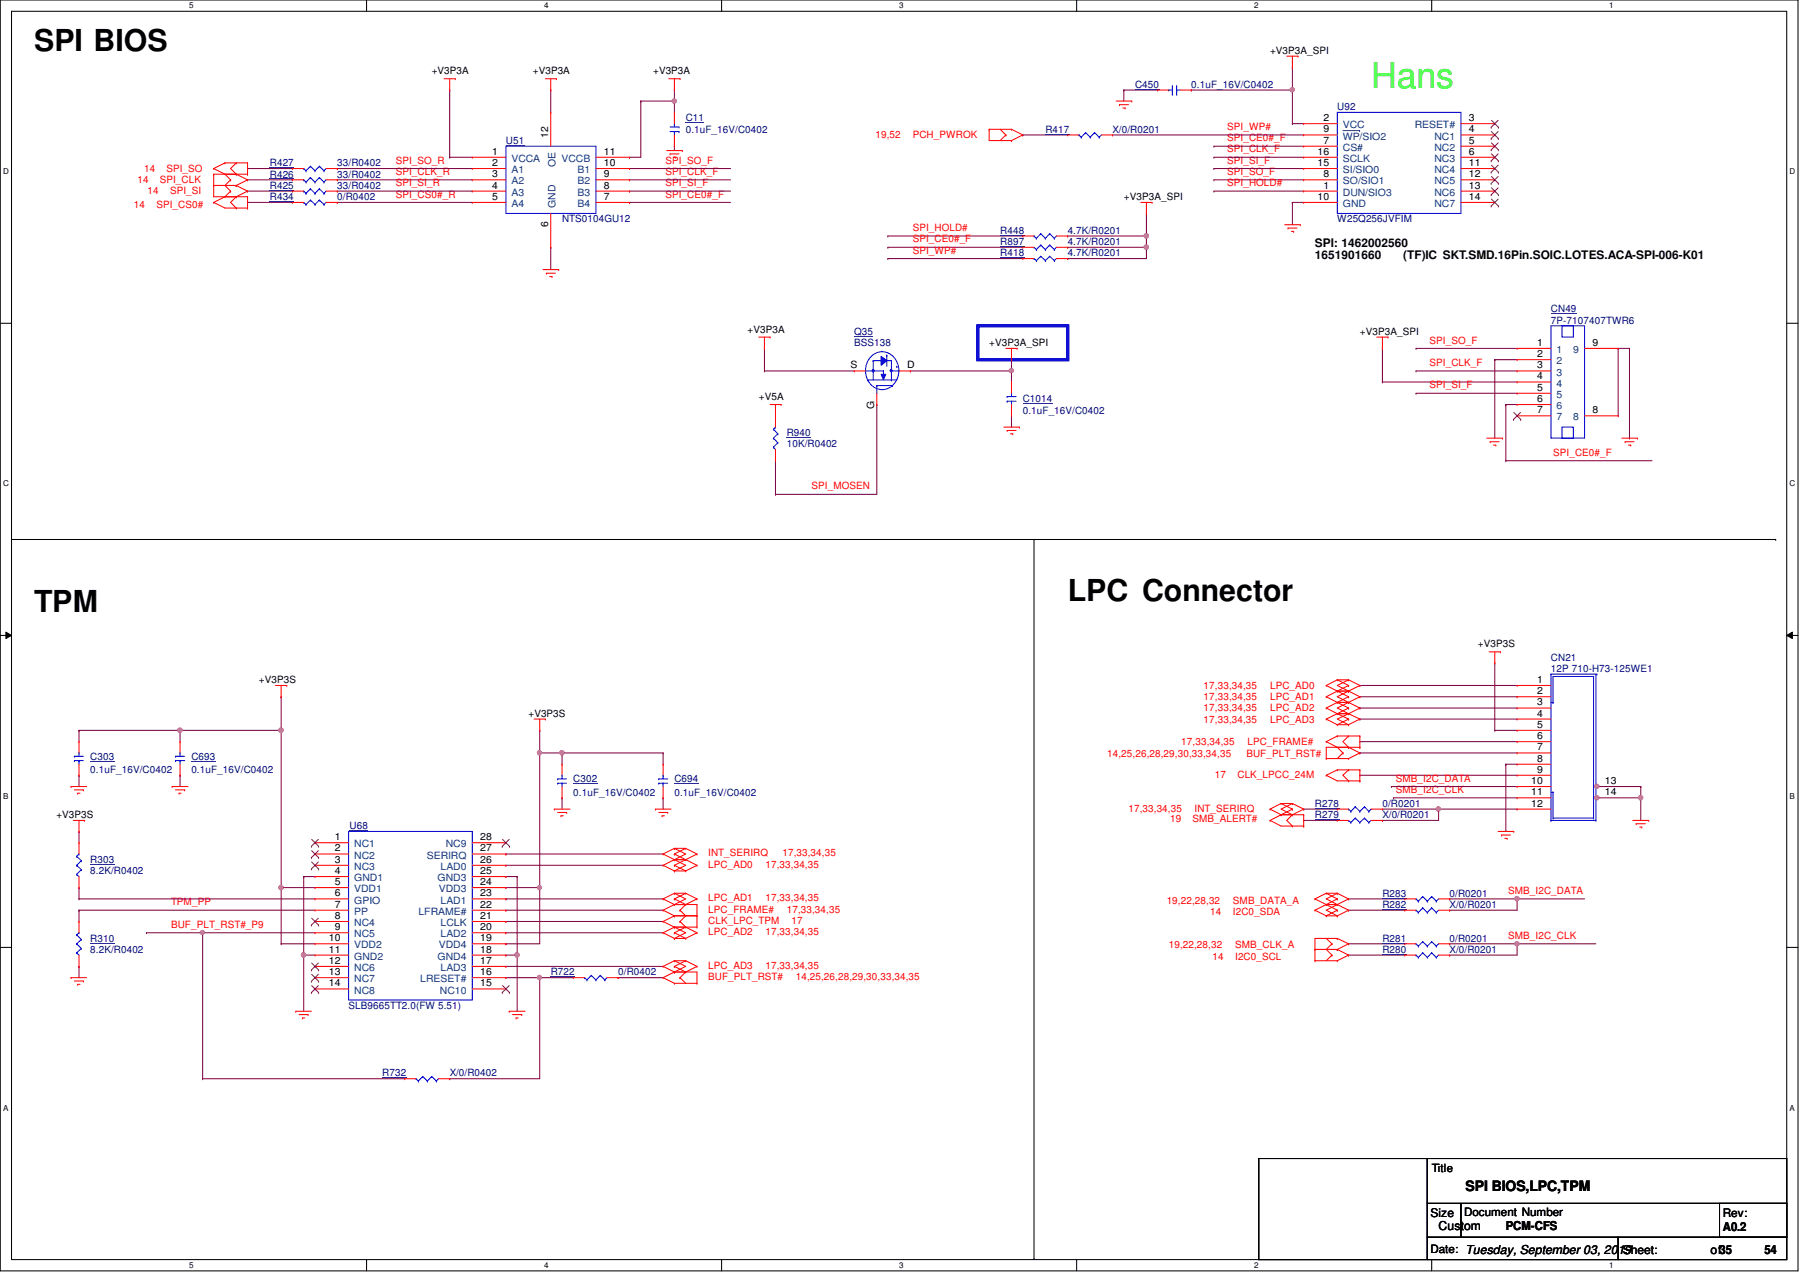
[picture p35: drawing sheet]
<svg xmlns="http://www.w3.org/2000/svg" width="297mm" height="210mm" viewBox="0 0 297 210" stroke-linecap="round" stroke-linejoin="round" font-family="sans-serif">
<defs><g id="words">
<text font-size="5.9" fill="#0f0" x="226.3" y="14.6">Hans</text>
<g font-size="5">
<text x="5.6" y="8.3">SPI BIOS</text>
<text x="5.6" y="101">TPM</text>
<text x="176.2" y="99.2">LPC Connector</text>
</g>
<text font-size="2.4" x="241.8" y="196.5">SPI BIOS,LPC,TPM</text>
<g font-size="2">
<text x="236.1" y="200.8">Size</text>
<text x="237.4" y="202.9">Custom</text>
<text x="248.5" y="202.9">PCM-CFS</text>
<text x="284.3" y="203.1">A0.2</text>
<text x="267.8" y="206.9">Sheet:</text>
<text x="282.3" y="207">of35</text>
<text x="291.2" y="207">54</text>
</g>
<g font-size="1.9">
<text x="217" y="40.8">SPI: 1462002560</text>
<text x="217" y="42.8">1651901660</text>
<text x="231.6" y="42.8">(TF)IC SKT.SMD.16Pin.SOIC.LOTES.ACA-SPI-006-K01</text>
<text x="236.3" y="193.4">Title</text>
<text x="241.6" y="200.7">Document Number</text>
<text x="284.3" y="200.7">Rev:</text>
<text x="236.1" y="206.8">Date: Tuesday, September 03, 2019</text>
</g>
<g font-size="1.7">
<text x="209.6" y="8.9">+V3P3A_SPI</text>
<text x="71.2" y="12.2">+V3P3A</text>
<text x="87.9" y="12.2">+V3P3A</text>
<text x="107.8" y="12.2">+V3P3A</text>
<text x="90.5" y="22.8" transform="rotate(-90 90.5 22.8)">12</text>
<text x="218.4" y="20">2</text>
<text x="218.4" y="21.8">9</text>
<text x="218.4" y="23.7">7</text>
<text x="242.4" y="20">3</text>
<text x="242.4" y="21.8">4</text>
<text x="242.4" y="23.7">5</text>
<text x="81.2" y="27.4">2</text>
<text x="81.2" y="25.5">1</text>
<text x="81.2" y="29.3">3</text>
<text x="99.6" y="29.3">9</text>
<text x="99.6" y="25.5">11</text>
<text x="99.6" y="27.4">10</text>
<text x="217.4" y="27.4">15</text>
<text x="217.4" y="25.5">16</text>
<text x="218.4" y="29.3">8</text>
<text x="242.4" y="25.5">6</text>
<text x="242.4" y="27.4">11</text>
<text x="242.4" y="29.3">12</text>
<text x="81.2" y="31.1">4</text>
<text x="81.2" y="33">5</text>
<text x="99.6" y="33">7</text>
<text x="99.6" y="31.1">8</text>
<text x="185.5" y="33">+V3P3A_SPI</text>
<text x="217.4" y="33">10</text>
<text x="218.4" y="31.1">1</text>
<text x="242.4" y="31.1">13</text>
<text x="242.4" y="33">14</text>
<text x="90.5" y="37.5" transform="rotate(-90 90.5 37.5)">6</text>
<text x="123.4" y="54.9">+V3P3A</text>
<text x="163.2" y="57.1">+V3P3A_SPI</text>
<text x="224.4" y="55.2">+V3P3A_SPI</text>
<text x="253.7" y="57.1">1</text>
<text x="253.7" y="58.9">2</text>
<text x="262.8" y="57.1">9</text>
<text x="125.2" y="66">+V5A</text>
<text x="140.4" y="60.8">S</text>
<text x="149.7" y="60.8">D</text>
<text x="253.7" y="60.8">3</text>
<text x="253.7" y="62.6">4</text>
<text x="253.7" y="64.5">5</text>
<text x="144.3" y="67.6" transform="rotate(-90 144.3 67.6)">G</text>
<text x="253.7" y="66.3">6</text>
<text x="253.7" y="68.2">7</text>
<text x="262.8" y="68.2">8</text>
<text x="243.9" y="106.8">+V3P3S</text>
<text x="42.7" y="112.7">+V3P3S</text>
<text x="253.7" y="112.7">1</text>
<text x="87.2" y="118.3">+V3P3S</text>
<text x="253.7" y="116.4">3</text>
<text x="253.7" y="118.2">4</text>
<text x="253.7" y="114.6">2</text>
<text x="253.7" y="120.1">5</text>
<text x="253.7" y="123.8">7</text>
<text x="253.7" y="125.7">8</text>
<text x="253.7" y="122">6</text>
<text x="252.7" y="129.4">10</text>
<text x="252.7" y="131.2">11</text>
<text x="253.7" y="127.5">9</text>
<text x="264.8" y="129.4">13</text>
<text x="264.8" y="131.2">14</text>
<text x="9.3" y="135">+V3P3S</text>
<text x="252.7" y="133.1">12</text>
<text x="55.2" y="142.4">3</text>
<text x="55.2" y="140.5">2</text>
<text x="55.2" y="138.6">1</text>
<text x="79.2" y="142.4">26</text>
<text x="79.2" y="140.5">27</text>
<text x="79.2" y="138.6">28</text>
<text x="55.2" y="149.8">7</text>
<text x="55.2" y="147.9">6</text>
<text x="55.2" y="146">5</text>
<text x="55.2" y="144.2">4</text>
<text x="79.2" y="149.8">22</text>
<text x="79.2" y="147.9">23</text>
<text x="79.2" y="146">24</text>
<text x="79.2" y="144.2">25</text>
<text x="54.3" y="155.3">10</text>
<text x="55.2" y="153.5">9</text>
<text x="55.2" y="151.6">8</text>
<text x="79.2" y="155.3">19</text>
<text x="79.2" y="153.5">20</text>
<text x="79.2" y="151.6">21</text>
<text x="54.3" y="160.9">13</text>
<text x="54.3" y="159">12</text>
<text x="54.3" y="157.2">11</text>
<text x="79.2" y="160.9">16</text>
<text x="79.2" y="159">17</text>
<text x="79.2" y="157.2">18</text>
<text x="54.3" y="162.8">14</text>
<text x="79.2" y="162.8">15</text>
</g>
<g font-size="1.7" fill="#000080">
<text x="187.3" y="14.5">C450</text>
<text x="196.6" y="14.5">0.1uF_16V/C0402</text>
<text x="83.5" y="23.7">U51</text>
<text x="113.2" y="20">C11</text>
<text x="113.2" y="21.9">0.1uF_16V/C0402</text>
<text x="172.5" y="21.9">R417</text>
<text x="183.6" y="21.9">X/0/R0201</text>
<text x="220.7" y="18.2">U92</text>
<text x="44.5" y="29.3">R426</text>
<text x="44.5" y="27.4">R427</text>
<text x="55.7" y="29.3">33/R0402</text>
<text x="55.7" y="27.4">33/R0402</text>
<text x="44.5" y="33">R434</text>
<text x="44.5" y="31.2">R425</text>
<text x="55.7" y="33">0/R0402</text>
<text x="55.7" y="31.2">33/R0402</text>
<text x="92.7" y="36.7">NTS0104GU12</text>
<text x="165.1" y="38.6">R448</text>
<text x="165.1" y="40.4">R897</text>
<text x="176.2" y="38.6">4.7K/R0201</text>
<text x="176.2" y="40.4">4.7K/R0201</text>
<text x="220.7" y="36.7">W25Q256JVFIM</text>
<text x="165.1" y="42.3">R418</text>
<text x="176.2" y="42.3">4.7K/R0201</text>
<text x="255.9" y="51.6">CN49</text>
<text x="255.9" y="53.4">7P-7107407TWR6</text>
<text x="141" y="55.2">Q35</text>
<text x="141" y="57.1">BSS138</text>
<text x="129.8" y="72">R940</text>
<text x="168.8" y="66.4">C1014</text>
<text x="168.8" y="68.2">0.1uF_16V/C0402</text>
<text x="129.8" y="73.8">10K/R0402</text>
<text x="255.9" y="109.1">CN21</text>
<text x="255.9" y="110.9">12P 710-H73-125WE1</text>
<text x="14.9" y="125.3">C303</text>
<text x="31.6" y="125.3">C693</text>
<text x="14.9" y="127.6">0.1uF_16V/C0402</text>
<text x="31.6" y="127.6">0.1uF_16V/C0402</text>
<text x="94.6" y="129.1">C302</text>
<text x="94.6" y="131.3">0.1uF_16V/C0402</text>
<text x="111.3" y="129.1">C694</text>
<text x="111.3" y="131.3">0.1uF_16V/C0402</text>
<text x="57.7" y="136.9">U68</text>
<text x="217" y="133.1">R278</text>
<text x="217" y="135">R279</text>
<text x="228.1" y="133.1">0/R0201</text>
<text x="228.1" y="135">X/0/R0201</text>
<text x="14.9" y="142.4">R303</text>
<text x="14.9" y="144.3">8.2K/R0402</text>
<text x="228.1" y="148">R283</text>
<text x="228.1" y="149.8">R282</text>
<text x="239.2" y="148">0/R0201</text>
<text x="239.2" y="149.8">X/0/R0201</text>
<text x="14.9" y="155.4">R310</text>
<text x="228.1" y="155.4">R281</text>
<text x="239.2" y="155.4">0/R0201</text>
<text x="14.9" y="157.2">8.2K/R0402</text>
<text x="90.9" y="161">R722</text>
<text x="102" y="161">0/R0402</text>
<text x="228.1" y="157.2">R280</text>
<text x="239.2" y="157.2">X/0/R0201</text>
<text x="57.5" y="166.5">SLB9665TT2.0(FW 5.51)</text>
<text x="63.1" y="177.6">R732</text>
<text x="74.2" y="177.6">X/0/R0402</text>
</g>
<g font-size="1.7" fill="#f00">
<text x="144.5" y="22.8">19,52</text>
<text x="150.6" y="22.8">PCH_PWROK</text>
<text x="202.5" y="23.3">SPI_CE0#_F</text>
<text x="202.5" y="21.5">SPI_WP#</text>
<text x="23.8" y="28.4">14</text>
<text x="27.5" y="28.4">SPI_SO</text>
<text x="65.3" y="28.9">SPI_CLK_R</text>
<text x="65.3" y="27">SPI_SO_R</text>
<text x="109.8" y="28.9">SPI_CLK_F</text>
<text x="109.8" y="27">SPI_SO_F</text>
<text x="202.5" y="28.9">SPI_SO_F</text>
<text x="202.5" y="27">SPI_SI_F</text>
<text x="202.5" y="25.1">SPI_CLK_F</text>
<text x="22.1" y="34.3">14</text>
<text x="22.7" y="30.2">14</text>
<text x="24.3" y="32.1">14</text>
<text x="25.8" y="34.3">SPI_CS0#</text>
<text x="26.4" y="30.2">SPI_CLK</text>
<text x="28.1" y="32.1">SPI_SI</text>
<text x="65.3" y="32.6">SPI_CS0#_R</text>
<text x="65.3" y="30.7">SPI_SI_R</text>
<text x="109.8" y="32.6">SPI_CE0#_F</text>
<text x="109.8" y="30.7">SPI_SI_F</text>
<text x="202.5" y="30.7">SPI_HOLD#</text>
<text x="150.6" y="38.1">SPI_HOLD#</text>
<text x="150.6" y="40">SPI_CE0#_F</text>
<text x="150.6" y="41.9">SPI_WP#</text>
<text x="235.9" y="56.7">SPI_SO_F</text>
<text x="235.9" y="60.4">SPI_CLK_F</text>
<text x="235.9" y="64.1">SPI_SI_F</text>
<text x="256.3" y="75.2">SPI_CE0#_F</text>
<text x="133.9" y="80.8">SPI_MOSEN</text>
<text x="198.6" y="113.7">17,33,34,35</text>
<text x="209.6" y="113.7">LPC_AD0</text>
<text x="198.6" y="115.5">17,33,34,35</text>
<text x="198.6" y="119.3">17,33,34,35</text>
<text x="198.6" y="117.4">17,33,34,35</text>
<text x="209.6" y="115.5">LPC_AD1</text>
<text x="209.6" y="119.3">LPC_AD3</text>
<text x="209.6" y="117.4">LPC_AD2</text>
<text x="182.7" y="125">14,25,26,28,29,30,33,34,35</text>
<text x="194.9" y="122.9">17,33,34,35</text>
<text x="205.7" y="125">BUF_PLT_RST#</text>
<text x="205.9" y="122.9">LPC_FRAME#</text>
<text x="200.5" y="128.3">17</text>
<text x="204.2" y="128.3">CLK_LPCC_24M</text>
<text x="230.3" y="130.9">SMB_I2C_CLK</text>
<text x="230.3" y="129">SMB_I2C_DATA</text>
<text x="186.2" y="134.1">17,33,34,35</text>
<text x="193.1" y="135.7">19</text>
<text x="196.8" y="135.7">SMB_ALERT#</text>
<text x="197.1" y="134.1">INT_SERIRQ</text>
<text x="116.9" y="143.2">LPC_AD0</text>
<text x="116.9" y="141.3">INT_SERIRQ</text>
<text x="126.3" y="143.2">17,33,34,35</text>
<text x="129.1" y="141.3">17,33,34,35</text>
<text x="28.2" y="149.4">TPM_PP</text>
<text x="116.9" y="148.7">LPC_AD1</text>
<text x="126.3" y="148.7">17,33,34,35</text>
<text x="192.5" y="149.1">19,22,28,32</text>
<text x="203.5" y="149.1">SMB_DATA_A</text>
<text x="248.9" y="147.5">SMB_I2C_DATA</text>
<text x="28.2" y="153.1">BUF_PLT_RST#_P9</text>
<text x="116.9" y="154.3">LPC_AD2</text>
<text x="116.9" y="152.4">CLK_LPC_TPM</text>
<text x="116.9" y="150.6">LPC_FRAME#</text>
<text x="126.3" y="154.3">17,33,34,35</text>
<text x="129.8" y="150.6">17,33,34,35</text>
<text x="130.6" y="152.4">17</text>
<text x="199.7" y="150.9">14</text>
<text x="203.5" y="150.9">I2C0_SDA</text>
<text x="248.9" y="154.9">SMB_I2C_CLK</text>
<text x="116.9" y="159.9">LPC_AD3</text>
<text x="116.9" y="161.7">BUF_PLT_RST#</text>
<text x="126.3" y="159.9">17,33,34,35</text>
<text x="131.3" y="161.7">14,25,26,28,29,30,33,34,35</text>
<text x="192.9" y="156.5">19,22,28,32</text>
<text x="200.1" y="158.4">14</text>
<text x="203.8" y="156.5">SMB_CLK_A</text>
<text x="203.8" y="158.4">I2C0_SCL</text>
</g>
<g font-size="1.7" fill="#004080">
<text x="221.6" y="21.2">VCC</text>
<text x="221.6" y="23">WP/SIO2</text>
<text x="233.5" y="21.2">RESET#</text>
<text x="236.7" y="23">NC1</text>
<text x="84.4" y="28.6">A1</text>
<text x="84.4" y="26.7">VCCA</text>
<text x="91.6" y="27.6" transform="rotate(-90 91.6 27.6)">OE</text>
<text x="92.7" y="26.7">VCCB</text>
<text x="95.3" y="28.6">B1</text>
<text x="221.6" y="28.6">SI/SIO0</text>
<text x="221.6" y="26.7">SCLK</text>
<text x="221.6" y="24.9">CS#</text>
<text x="236.7" y="24.9">NC2</text>
<text x="236.7" y="26.7">NC3</text>
<text x="236.7" y="28.6">NC4</text>
<text x="84.4" y="30.4">A2</text>
<text x="84.4" y="32.3">A3</text>
<text x="84.4" y="34.2">A4</text>
<text x="91.6" y="34.3" transform="rotate(-90 91.6 34.3)">GND</text>
<text x="95.3" y="34.2">B4</text>
<text x="95.3" y="32.3">B3</text>
<text x="95.3" y="30.4">B2</text>
<text x="221.6" y="32.3">DUN/SIO3</text>
<text x="221.6" y="30.4">SO/SIO1</text>
<text x="221.6" y="34.2">GND</text>
<text x="236.7" y="30.4">NC5</text>
<text x="236.7" y="32.3">NC6</text>
<text x="236.7" y="34.2">NC7</text>
<text x="256.9" y="58.3">1</text>
<text x="259.6" y="58.3">9</text>
<text x="256.9" y="60.1">2</text>
<text x="256.9" y="62">3</text>
<text x="256.9" y="63.8">4</text>
<text x="256.9" y="65.7">5</text>
<text x="256.9" y="67.5">6</text>
<text x="256.9" y="69.4">7</text>
<text x="259.6" y="69.4">8</text>
<text x="58.5" y="143.6">NC3</text>
<text x="58.5" y="141.7">NC2</text>
<text x="58.5" y="139.8">NC1</text>
<text x="70.4" y="141.7">SERIRQ</text>
<text x="72.7" y="143.6">LAD0</text>
<text x="73.6" y="139.8">NC9</text>
<text x="58.5" y="149.1">GPIO</text>
<text x="58.5" y="147.2">VDD1</text>
<text x="58.5" y="145.4">GND1</text>
<text x="72.2" y="145.4">GND3</text>
<text x="72.4" y="147.2">VDD3</text>
<text x="72.7" y="149.1">LAD1</text>
<text x="58.5" y="154.7">NC5</text>
<text x="58.5" y="152.8">NC4</text>
<text x="58.5" y="151">PP</text>
<text x="69" y="151">LFRAME#</text>
<text x="72.7" y="154.7">LAD2</text>
<text x="72.7" y="152.8">LCLK</text>
<text x="58.5" y="160.2">NC6</text>
<text x="58.5" y="158.4">GND2</text>
<text x="58.5" y="156.5">VDD2</text>
<text x="72.2" y="158.4">GND4</text>
<text x="72.4" y="156.5">VDD4</text>
<text x="72.7" y="160.2">LAD3</text>
<text x="58.5" y="164">NC8</text>
<text x="58.5" y="162.1">NC7</text>
<text x="69.3" y="162.1">LRESET#</text>
<text x="72.6" y="164">NC10</text>
</g>
<g font-size="1.3">
<text x="31.2" y="1.4">5</text>
<text x="89.8" y="1.4">4</text>
<text x="148.4" y="1.4">3</text>
<text x="207" y="1.4">2</text>
<text x="265.6" y="1.4">1</text>
<text x=".5" y="28.8">D</text>
<text x="295.3" y="28.8">D</text>
<text x=".5" y="80.3">C</text>
<text x="295.3" y="80.3">C</text>
<text x=".5" y="131.8">B</text>
<text x="295.3" y="131.8">B</text>
<text x=".5" y="183.3">A</text>
<text x="295.3" y="183.3">A</text>
<text x="31.2" y="209.3">5</text>
<text x="89.8" y="209.3">4</text>
<text x="148.4" y="209.3">3</text>
<text x="207" y="209.3">2</text>
<text x="265.6" y="209.3">1</text>
</g>
</g></defs>
<path d="M0 0h296.7v209.7h-296.7zM1.9 1.9h292.9v206h-292.9z" fill="none" stroke="#000" stroke-width=".17"/>
<g fill="#fff">
<path d="M31.2 .2h.7v1.5h-.7z"/>
<path d="M31.2 208.1h.7v1.4h-.7z"/>
</g>
<path d="M60.5 0v1.9M60.5 207.9v1.8" fill="none" stroke="#000" stroke-width=".17"/>
<g fill="#fff">
<path d="M89.8 .2h.7v1.5h-.7z"/>
<path d="M89.8 208.1h.7v1.4h-.7z"/>
</g>
<path d="M119.1 0v1.9M119.1 207.9v1.8" fill="none" stroke="#000" stroke-width=".17"/>
<g fill="#fff">
<path d="M148.4 .2h.7v1.5h-.7z"/>
<path d="M148.4 208.1h.7v1.4h-.7z"/>
</g>
<path d="M177.7 0v1.9M177.7 207.9v1.8" fill="none" stroke="#000" stroke-width=".17"/>
<g fill="#fff">
<path d="M207 .2h.7v1.5h-.7z"/>
<path d="M207 208.1h.7v1.4h-.7z"/>
</g>
<path d="M236.3 0v1.9M236.3 207.9v1.8" fill="none" stroke="#000" stroke-width=".17"/>
<g fill="#fff">
<path d="M265.6 .2h.7v1.5h-.7z"/>
<path d="M265.6 208.1h.7v1.4h-.7z"/>
<path d="M.5 27.6h.9v1.5h-.9z"/>
<path d="M295.3 27.6h.9v1.5h-.9z"/>
<path d="M.5 79.1h.9v1.5h-.9z"/>
<path d="M295.3 79.1h.9v1.5h-.9z"/>
</g>
<path d="M0 53.3h1.9M294.8 53.3h1.9" fill="none" stroke="#000" stroke-width=".17"/>
<g fill="#fff">
<path d="M.5 130.6h.9v1.5h-.9z"/>
<path d="M295.3 130.6h.9v1.5h-.9z"/>
</g>
<path d="M0 104.9h1.9M1 104.3l.9 .6-.9 .5zM294.8 104.9l1-.6v1.1zM294.8 104.9h1.9" fill="none" stroke="#000" stroke-width=".17"/>
<path d="M1 104.3l.9 .6-.9 .5zM294.8 104.9l1-.6v1.1z" fill="#000"/>
<g fill="#fff">
<path d="M.5 182.1h.8v1.5h-.8z"/>
<path d="M295.3 182.1h.8v1.5h-.8z"/>
</g>
<path d="M1.9 89h291.1M170.6 89v118.7M293 89h.1M0 156.3h1.9M294.8 156.3h1.9M170.6 207.7h.1" fill="none" stroke="#000" stroke-width=".17"/>
<path d="M161.4 53.8h14.8v5.6h-14.8z" fill="none" stroke="#00f" stroke-width=".55"/>
<g fill="none" stroke="#800040" stroke-width=".17">
<path d="M213.3 11.1h.1M213.3 11.1v3.8M200.3 29.7h.1M200.3 27.8h.1M200.3 26h.1M200.3 29.7h14.8M200.3 27.8h14.8M200.3 26h14.8M213.3 33.4h.1M213.3 33.4h1.8M213.3 33.4v3.7M13 137.2h.1"/>
<path d="M13 137.2v1.9M46.4 120.5h.1M46.4 120.5v26"/>
</g>
<circle cx="46.4" cy="146.5" r=".36" fill="#f0f"/>
<circle cx="46.4" cy="146.5" r=".36" fill="none" stroke="#f0f" stroke-width=".17"/>
<path d="M29.7 120.5h.1M29.7 120.5h16.7" fill="none" stroke="#800040" stroke-width=".17"/>
<circle cx="46.4" cy="120.5" r=".37" fill="#f0f"/>
<circle cx="46.4" cy="120.5" r=".37" fill="none" stroke="#f0f" stroke-width=".17"/>
<circle cx="29.7" cy="120.5" r=".37" fill="#f0f"/>
<circle cx="29.7" cy="120.5" r=".37" fill="none" stroke="#f0f" stroke-width=".17"/>
<path d="M33.4 153.9h.1M33.4 153.9v24.1M33.4 178h.1M33.4 178h33.4M74.2 178h.1M89.1 161.3h.1M89.1 161.3v16.7h-14.9" fill="none" stroke="#800040" stroke-width=".17"/>
<circle cx="33.4" cy="153.9" r=".34" fill="#f0f"/>
<circle cx="33.4" cy="153.9" r=".34" fill="none" stroke="#f0f" stroke-width=".17"/>
<path d="M24.2 153.9h.1M24.2 153.9h9.2M83.5 161.3h.1M83.5 161.3h5.6" fill="none" stroke="#800040" stroke-width=".17"/>
<circle cx="89" cy="161.3" r=".35" fill="#f0f"/>
<circle cx="89" cy="161.3" r=".35" fill="none" stroke="#f0f" stroke-width=".17"/>
<path d="M46.4 115h.1M46.4 115v5.5M89.1 124.2h.1M89.1 124.2h3.6" fill="none" stroke="#800040" stroke-width=".17"/>
<circle cx="92.7" cy="124.2" r=".37" fill="#f0f"/>
<circle cx="92.7" cy="124.2" r=".37" fill="none" stroke="#f0f" stroke-width=".17"/>
<g fill="none" stroke="#800040" stroke-width=".17">
<path d="M29.7 127.9h.1M29.7 127.9v1.9M92.7 131.7h.1M92.7 131.7v1.8M109.4 131.7h.1M109.4 131.7v1.8M83.5 148.3h.1M83.5 155.7h.1M83.5 150.2h.1M83.5 152.1h.1M83.5 153.9h.1M83.5 140.9h.1"/>
<path d="M83.5 148.3h25.9M83.5 150.2h25.9M83.5 152.1h25.9M83.5 153.9h25.9M83.5 140.9h25.9M85.3 157.6h.1M85.3 157.6v9.3M89.1 146.5h.1M89.1 146.5v9.2h-5.6"/>
</g>
<circle cx="85.3" cy="157.6" r=".37" fill="#f0f"/>
<circle cx="85.3" cy="157.6" r=".37" fill="none" stroke="#f0f" stroke-width=".17"/>
<path d="M89.1 124.2h.1M89.1 124.2v22.3h-5.6M83.5 159.5h.1M83.5 146.5h.1M83.5 142.8h.1M83.5 159.5h25.9M83.5 142.8h25.9M89.1 161.3h.1M89.1 161.3h5.5" fill="none" stroke="#800040" stroke-width=".17"/>
<circle cx="89" cy="146.5" r=".34" fill="#f0f"/>
<circle cx="89" cy="146.5" r=".34" fill="none" stroke="#f0f" stroke-width=".17"/>
<circle cx="89" cy="124.2" r=".35" fill="#f0f"/>
<circle cx="89" cy="124.2" r=".35" fill="none" stroke="#f0f" stroke-width=".17"/>
<g fill="none" stroke="#800040" stroke-width=".17">
<path d="M89.1 120.5h.1M89.1 120.5v3.7M92.7 124.2h.1M92.7 124.2v1.9M92.7 124.2h16.7M109.4 124.2h.1M109.4 124.2v1.9M46.4 146.5h.1M46.4 146.5h5.6M50.1 157.6h.1M50.1 157.6h1.9M50.1 157.6v9.3"/>
<path d="M83.5 144.7h.1M83.5 157.6h.1M83.5 144.7h1.8M85.3 144.7h.1M85.3 144.7v12.9h-1.8"/>
</g>
<circle cx="50.1" cy="157.6" r=".37" fill="#f0f"/>
<circle cx="50.1" cy="157.6" r=".37" fill="none" stroke="#f0f" stroke-width=".17"/>
<g fill="none" stroke="#800040" stroke-width=".17">
<path d="M224.4 118.7h.1M224.4 118.7h26M13 127.9h.1M13 120.5h.1M13 120.5v1.9M13 127.9v1.9M13 120.5h16.7M29.7 120.5h.1M29.7 120.5v1.9M13 150.2h.1M13 148.3h.1M13 146.5h.1"/>
<path d="M13 159.5h.1M13 150.2h39M13 148.3h39M13 146.5v1.8M13 150.2v1.9M13 159.5v1.8M33.4 153.9h.1M33.4 153.9h18.6M46.4 146.5h.1M46.4 155.7h.1M46.4 146.5v9.2M46.4 155.7h5.6"/>
<path d="M50.1 144.7h.1M50.1 144.7v12.9M50.1 144.7h1.9M222.5 150.2h.1M222.5 150.2h9.3M239.2 155.7h.1M239.2 148.3h.1M239.2 150.2h.1M239.2 155.7h11.2M239.2 148.3h22.3M250.4 148.3h.1M250.4 148.3v1.9h-11.2"/>
</g>
<circle cx="250.3" cy="148.3" r=".37" fill="#f0f"/>
<circle cx="250.3" cy="148.3" r=".37" fill="none" stroke="#f0f" stroke-width=".17"/>
<path d="M222.5 148.3h.1M222.5 155.7h.1M222.5 157.6h.1M222.5 148.3h9.3M222.5 155.7h9.3M222.5 157.6h9.3M239.2 157.6h.1M250.4 155.7h.1M250.4 155.7h13M250.4 155.7v1.9h-11.2" fill="none" stroke="#800040" stroke-width=".17"/>
<circle cx="250.3" cy="155.7" r=".36" fill="#f0f"/>
<circle cx="250.3" cy="155.7" r=".36" fill="none" stroke="#f0f" stroke-width=".17"/>
<path d="M215.1 133.5h.1M215.1 135.4h.1M215.1 133.5h5.6M215.1 135.4h5.6M228.1 135.4h.1M228.1 133.5h.1M228.1 133.5h22.3M228.1 135.4h9.3M230 131.7h.1M230 131.7h20.4M237.4 133.5h.1" fill="none" stroke="#800040" stroke-width=".17"/>
<circle cx="237.3" cy="133.5" r=".35" fill="#f0f"/>
<circle cx="237.3" cy="133.5" r=".35" fill="none" stroke="#f0f" stroke-width=".17"/>
<g fill="none" stroke="#800040" stroke-width=".17">
<path d="M185.5 14.9h.1M185.5 14.9h5.5M185.5 14.9v1.8M196.6 14.9h.1M196.6 14.9h16.7M213.3 14.9h.1M213.3 14.9v5.5M200.3 31.5h.1M200.3 24.1h.1M200.3 31.5h14.8M200.3 24.1h14.8M213.3 20.4h.1"/>
<path d="M213.3 20.4h1.8M224.4 113.1h.1M224.4 115h.1M224.4 116.8h.1M224.4 113.1h26M224.4 115h26M224.4 116.8h26M246.7 109.4h.1M246.7 109.4v11.1M224.4 127.9h.1M224.4 122.4h.1M224.4 124.2h.1"/>
<path d="M224.4 127.9h26M224.4 122.4h26M224.4 124.2h26M229.6 129.8h.1M229.6 129.8h20.8M237.4 133.5h.1M237.4 133.5v1.9M246.7 120.5h.1M246.7 120.5h3.7M248.5 126.1h.1M248.5 126.1v11.1M248.5 126.1h1.9"/>
<path d="M102 161.3h.1M102 161.3h7.4"/>
</g>
<circle cx="213.3" cy="14.8" r=".36" fill="#f0f"/>
<circle cx="213.3" cy="14.8" r=".36" fill="none" stroke="#f0f" stroke-width=".17"/>
<path d="M263.4 131.7h.1M263.5 131.7h.1M270.8 129.8h.1M270.8 129.8v1.9" fill="none" stroke="#800040" stroke-width=".17"/>
<circle cx="263.5" cy="131.6" r=".37" fill="#f0f"/>
<circle cx="263.5" cy="131.6" r=".37" fill="none" stroke="#f0f" stroke-width=".17"/>
<path d="M270.8 131.7h.1M270.8 131.7v3.7" fill="none" stroke="#800040" stroke-width=".17"/>
<circle cx="270.7" cy="131.6" r=".37" fill="#f0f"/>
<circle cx="270.7" cy="131.6" r=".37" fill="none" stroke="#f0f" stroke-width=".17"/>
<path d="M263.4 129.8h.1M263.5 129.8h.1" fill="none" stroke="#800040" stroke-width=".17"/>
<circle cx="263.5" cy="129.8" r=".37" fill="#f0f"/>
<circle cx="263.5" cy="129.8" r=".37" fill="none" stroke="#f0f" stroke-width=".17"/>
<path d="M126.1 57.5h.1M126.1 57.5v3.7M144.7 66.8h.1M144.7 66.8v14.8h-16.7M150.2 61.2h.1M150.2 61.2h16.7M128 81.6h.1" fill="none" stroke="#800040" stroke-width=".17"/>
<circle cx="166.9" cy="61.2" r=".36" fill="#f0f"/>
<circle cx="166.9" cy="61.2" r=".36" fill="none" stroke="#f0f" stroke-width=".17"/>
<g fill="none" stroke="#800040" stroke-width=".17">
<path d="M146.5 38.9h.1M146.5 38.9h22.3M168.8 22.3h.1M168.8 22.3h7.4M183.6 22.3h.1M183.6 22.3h31.5M189.2 35.2h.1M189.2 38.9h.1M189.2 35.2v5.6h-13M166.9 59.4h.1M166.9 59.4v3.6M176.2 40.8h.1"/>
<path d="M126.1 61.2h.1M126.1 61.2h14.9M128 76h.1M128 76v5.6M166.9 68.6h.1M166.9 61.2h.1M166.9 68.6v1.9"/>
</g>
<circle cx="189.2" cy="40.8" r=".37" fill="#f0f"/>
<circle cx="189.2" cy="40.8" r=".37" fill="none" stroke="#f0f" stroke-width=".17"/>
<path d="M176.2 38.9h.1M176.2 38.9h13" fill="none" stroke="#800040" stroke-width=".17"/>
<circle cx="189.2" cy="38.9" r=".37" fill="#f0f"/>
<circle cx="189.2" cy="38.9" r=".37" fill="none" stroke="#f0f" stroke-width=".17"/>
<g fill="none" stroke="#800040" stroke-width=".17">
<path d="M74.2 14.9h.1M74.2 14.9v11.1M90.9 14.9h.1M90.9 14.9v3.6M105.7 16.7h.1M105.7 16.7v9.3h-1.8M105.7 16.7h5.6M111.3 16.7h.1M111.3 14.9h.1M111.3 14.9v3.6M40.8 31.5h.1M40.8 27.8h.1"/>
<path d="M40.8 33.4h.1M40.8 29.7h.1M40.8 31.5h7.5M40.8 27.8h7.5M40.8 33.4h7.5M40.8 29.7h7.5M55.7 29.7h.1M55.7 33.4h.1M55.7 31.5h.1M55.7 27.8h.1M55.7 31.5h22.2M55.7 27.8h22.2"/>
<path d="M55.7 33.4h22.2M55.7 29.7h22.2M74.2 26h.1M74.2 26h3.7M103.9 26h.1M111.3 24.1h.1M111.3 24.1v.7M90.9 40.8h.1M90.9 40.8v3.7M146.5 40.8h.1M146.5 42.7h.1M146.5 40.8h22.3"/>
<path d="M146.5 42.7h22.3M176.2 42.7h.1M189.2 40.8h.1M189.2 40.8v1.9h-13"/>
</g>
<circle cx="111.3" cy="16.7" r=".36" fill="#f0f"/>
<circle cx="111.3" cy="16.7" r=".36" fill="none" stroke="#f0f" stroke-width=".17"/>
<g fill="none" stroke="#800040" stroke-width=".17">
<path d="M103.9 33.4h.1M103.9 31.5h.1M103.9 29.7h.1M103.9 27.8h.1M103.9 33.4h16.7M103.9 31.5h16.7M103.9 29.7h16.7M103.9 27.8h16.7M228.1 57.5h.1M228.1 57.5v5.5M233.7 57.5h.1M233.7 57.5h16.7"/>
<path d="M246.7 59.4h.1M246.7 59.4h3.7M246.7 59.4v12.9M267 57.5h.1M267 57.5h1.9M267 57.5v11.1M268.9 57.5h.1M268.9 57.5v14.8M228.1 63h.1M228.1 63h22.3M233.7 61.2h.1M233.7 64.9h.1"/>
<path d="M233.7 61.2h16.7M233.7 64.9h16.7M248.5 66.8h.1M248.5 76h.1M248.5 66.8h1.9M248.5 76h24.1M248.5 66.8v9.2M268.9 72.3h.1M263.5 129.8h7.3M263.5 131.7h7.3M270.8 129.8h.1M270.8 131.7h.1"/>
</g>
<g fill="none" stroke="#f00" stroke-width=".17">
<path d="M73.3 13h1.8M74.2 14.9h.1M74.2 13v1.9M75.1 13h.1M90 13h1.8M90.9 14.9h.1M90.9 13v1.9M91.8 13h.1M110.4 13h1.8M111.3 14.9h.1M111.3 13v1.9M112.2 13h.1"/>
<path d="M184.2 16.7h2.6M184.7 17.3h.1M184.7 17.3h1.5M185.3 17.8h.4M185.7 17.8h.1M186.8 16.7h.1M191 14.9h.1M191 14.9h1.9M194.7 14.9h1.9M196.6 14.9h.1M212.3 9.3h1.9M213.3 11.1h.1"/>
<path d="M213.3 9.3v1.8M214.2 9.3h.1M35.3 28.7h.1M35.3 30.6h.1M35.3 33.4h.1M35.3 27.8h.1M35.3 30.6h3.7M35.3 28.7h5.5M35.3 28.7v3.8h5.5M35.3 27.8l1.8 .9 1 1M35.3 33.4l1.8 .9h3.7M37.1 32.5h.1"/>
<path d="M37.1 26.9h.1M37.1 32.5l-1.8 .9M37.1 26.9l-1.8 .9M37.1 26.9h3.7M38.1 29.7h.1M38.1 31.5h.1M38.1 29.7l-1 .9 1 .9M38.1 31.5l-1 1M39 30.6h.1M39 28.7h.1M39 32.5h.1M39 34.3h.1"/>
<path d="M39 26.9h.1M39 28.7l1.8 1M39 30.6l1.8 .9M39 32.5l-.9 .9 .9 .9M39 26.9l-.9 .9 .9 .9M40.8 29.7h.1M40.8 31.5h.1M40.8 34.3h.1M40.8 32.5h.1M40.8 28.7h.1M40.8 26.9h.1M40.8 29.7l-1.8 .9"/>
<path d="M40.8 31.5l-1.8 1M40.8 26.9v1.8M40.8 32.5v1.8M48.3 33.4h.1M48.3 31.5h.1M48.3 33.4h1.8M48.3 31.5h1.8M53.8 33.4h1.9M53.8 31.5h1.9M55.7 33.4h.1M55.7 31.5h.1M110 24.8h2.6"/>
<path d="M110.6 25.4h.1M110.6 25.4h1.5M111.1 26h.4M111.5 26h.1M112.6 24.8h.1M163.2 21.3h.1M163.2 21.3v1.9h3.7M163.2 21.3h3.7M165.1 21.3l.9 1M166 22.3h.1M166 22.3l-.9 .9M166.9 23.2h.1"/>
<path d="M166.9 21.3h.1M166.9 21.3l1.9 1M168.8 22.3h.1M168.8 22.3l-1.9 .9M176.2 22.3h.1M176.2 22.3h1.9M181.8 22.3h1.8M183.6 22.3h.1M188.3 33.4h1.8M189.2 35.2h.1M189.2 33.4v1.8M190.1 33.4h.1"/>
<path d="M212 37.1h2.6M212.6 37.6h.1M212.6 37.6h1.4M213.1 38.2h.4M213.5 38.2h.1M214.6 37.1h.1M215.1 31.5h.1M215.1 20.4h.1M215.1 29.7h.1M215.1 22.3h.1M215.1 33.4h.1M215.1 27.8h.1"/>
<path d="M215.1 26h.1M215.1 24.1h.1M215.1 26h5.6M215.1 33.4h5.6M215.1 31.5h5.6M215.1 20.4h5.6M215.1 22.3h5.6M215.1 24.1h5.6M215.1 29.7h5.6M215.1 27.8h5.6M241.1 26h5.6M241.1 33.4h5.6"/>
<path d="M241.1 31.5h5.6M241.1 20.4h5.6M241.1 22.3h5.6M241.1 24.1h5.6M241.1 29.7h5.6M241.1 27.8h5.6M246.7 20.4h.1M246.7 22.3h.1M246.7 24.1h.1M246.7 26h.1M246.7 27.8h.1M246.7 29.7h.1"/>
<path d="M246.7 31.5h.1M246.7 33.4h.1M89.6 44.5h2.6M90.2 45.1h.1M90.2 45.1h1.4M90.7 45.6h.4M91.1 45.6h.1M92.2 44.5h.1M125.2 55.6h1.9M126.1 57.5h.1M126.1 55.6v1.9M127.1 55.6h.1"/>
<path d="M166 57.5h1.8M166.9 59.4h.1M166.9 57.5v1.9M167.8 57.5h.1M168.8 42.7h.1M168.8 42.7h1.8M174.3 42.7h1.9M176.2 42.7h.1M227.2 55.6h1.9M228.1 57.5h.1M228.1 55.6v1.9M229.1 55.6h.1"/>
<path d="M250.4 57.5h.1M250.4 59.4h.1M250.4 57.5h5.5M250.4 59.4h5.5M261.5 57.5h5.5M267 57.5h.1M127.1 66.8h1.8M128 68.6h.1M128 76h.1M128 66.8v3.7M128 74.2v1.8M128.9 66.8h.1"/>
<path d="M165.6 70.5h2.6M166.2 71h.1M166.2 71h1.5M166.7 71.6h.4M167.1 71.6h.1M168.2 70.5h.1M245.4 72.3h2.5M245.9 72.9h.1M245.9 72.9h1.5M246.5 73.4h.3M246.8 73.4h.1M247.9 72.3h.1"/>
<path d="M250.4 61.2h.1M250.4 63h.1M250.4 64.9h.1M250.4 66.8h.1M250.4 68.6h.1M250.4 66.8h5.5M250.4 61.2h5.5M250.4 63h5.5M250.4 64.9h5.5M250.4 68.6h5.5M261.5 68.6h5.5M267 68.6h.1"/>
<path d="M267.6 72.3h2.6M268.2 72.9h.1M268.2 72.9h1.5M268.7 73.4h.4M269.1 73.4h.1M270.2 72.3h.1M45.5 113.1h1.8M46.4 115h.1M46.4 113.1v1.9M47.3 113.1h.1M88.1 118.7h1.9M89.1 118.7v1.8"/>
<path d="M90 118.7h.1M218.9 115h.1M218.9 113.1h.1M218.9 118.7h.1M218.9 116.8h.1M218.9 115l1.8 .9M218.9 113.1l1.8 .9M218.9 118.7l1.8 .9M218.9 116.8l1.8 1M220.7 115.9h.1M220.7 114h.1M220.7 112.2h.1"/>
<path d="M220.7 119.6h.1M220.7 117.8h.1M220.7 115.9h1.8M220.7 114h1.8M220.7 114l-1.8 1M220.7 114l1.8 1M220.7 112.2h1.8M220.7 112.2l-1.8 .9M220.7 112.2l1.8 .9M220.7 119.6h1.8M220.7 117.8h1.8M220.7 117.8l-1.8 .9"/>
<path d="M220.7 117.8l1.8 .9M220.7 115.9l-1.8 .9M220.7 115.9l1.8 .9M222.5 114h.1M222.5 115.9h.1M222.5 115h.1M222.5 112.2h.1M222.5 113.1h.1M222.5 117.8h.1M222.5 119.6h.1M222.5 118.7h.1M222.5 116.8h.1"/>
<path d="M222.5 112.2l-1.8 .9 3.7 1.9M222.5 115l-1.8 .9M222.5 112.2l1.9 .9M222.5 113.1l-1.8 .9M222.5 117.8l1.9 .9M222.5 117.8l-1.8 .9 1.8 .9M222.5 118.7l-1.8 .9M222.5 116.8l-1.8 1M224.4 115h.1M224.4 113.1h.1M224.4 118.7h.1M224.4 116.8h.1"/>
<path d="M224.4 115l-3.7 1.8 1.8 1M224.4 113.1l-3.7 1.9 3.7 1.8M224.4 118.7l-1.9 .9M224.4 116.8l-1.9 1M245.7 107.6h1.9M246.7 109.4h.1M246.7 107.6v1.8M247.6 107.6h.1M250.4 116.8h.1M250.4 118.7h.1M250.4 115h.1M250.4 113.1h.1"/>
<path d="M250.4 118.7h5.5M250.4 113.1h5.5M250.4 116.8h5.5M250.4 115h5.5M11.7 129.8h.1M11.7 129.8h2.6M12.1 135.4h1.9M12.3 130.3h1.5M12.8 130.9h.1M12.8 130.9h.4M13 137.2h.1M13 139.1h.1"/>
<path d="M13 135.4v1.8M13 139.1v1.8M13.8 130.3h.1M14 135.4h.1M28.4 129.8h.1M28.4 129.8h2.6M29 130.3h1.5M29.5 130.9h.1M29.5 130.9h.4M30.5 130.3h.1M89.1 120.5h.1M91.5 133.5h.1"/>
<path d="M91.5 133.5h2.6M92 134.1h1.5M92.6 134.6h.1M92.6 134.6h.4M93.5 134.1h.1M108.2 133.5h.1M108.2 133.5h2.5M108.7 134.1h1.5M109.3 134.6h.1M109.3 134.6h.3M109.4 131.7h.1M109.4 126.1h.1"/>
<path d="M109.4 126.1v1.8M109.4 129.8v1.9M110.2 134.1h.1M111.3 140h.1M111.3 140l1.9 .9-3.8 1.9M111.3 140h1.9M111.3 140l-1.9 .9M113.2 140h.1M113.2 140l1.8 .9M113.2 140l-1.9 .9M209.6 135.4h.1M209.6 133.5h.1"/>
<path d="M209.6 135.4l1.8 .9h3.7M209.6 133.5l1.8 1M211.4 134.5h.1M211.4 132.6h.1M211.4 134.5l-1.8 .9M211.4 134.5h3.7M211.4 132.6h1.9M211.4 132.6l-1.8 .9M211.4 132.6l1.9 .9M213.3 136.3h.1M213.3 134.5h.1M213.3 132.6h.1"/>
<path d="M213.3 133.5h.1M213.3 134.5l-1 .9 1 .9M213.3 132.6l1.8 .9M213.3 132.6l-1.9 .9 1.9 1M213.3 133.5l-1.9 1M215.1 136.3h.1M215.1 134.5h.1M215.1 133.5h.1M215.1 134.5v1.8M215.1 133.5l-1.8 1M218.9 125.2h.1M218.9 122.4h.1"/>
<path d="M218.9 127.9h.1M218.9 125.2h3.6M218.9 122.4l1.8 .9 .9 .9M218.9 127.9l1.8 1h3.7M220.7 121.5h.1M220.7 127h.1M220.7 133.5h.1M220.7 133.5h1.8M220.7 121.5l-1.8 .9M220.7 121.5h3.7M220.7 127l-1.8 .9M220.7 127h3.7"/>
<path d="M221.6 124.2h.1M221.6 124.2l-.9 1M222.5 123.3h.1M222.5 125.2h.1M222.5 121.5h.1M222.5 128.9h.1M222.5 127h.1M222.5 123.3l1.9 .9M222.5 121.5l-.9 .9 .9 .9M222.5 127l-.9 .9 .9 1M224.4 124.2h.1M224.4 123.3h.1"/>
<path d="M224.4 121.5h.1M224.4 128.9h.1M224.4 127h.1M224.4 123.3h-5.5v1.9M224.4 124.2l-1.9 1M224.4 121.5v1.8M224.4 127v1.9M226.3 133.5h1.8M228.1 133.5h.1M247.2 137.2h2.6M247.8 137.8h.1M247.8 137.8h1.5"/>
<path d="M248.3 138.3h.4M248.7 138.3h.1M249.8 137.2h.1M250.4 120.5h.1M250.4 127.9h.1M250.4 124.2h.1M250.4 126.1h.1M250.4 122.4h.1M250.4 129.8h.1M250.4 131.7h.1M250.4 133.5h.1M250.4 133.5h5.5"/>
<path d="M250.4 129.8h5.5M250.4 120.5h5.5M250.4 127.9h5.5M250.4 124.2h5.5M250.4 126.1h5.5M250.4 122.4h5.5M250.4 131.7h5.5M263.5 129.8h.1M263.5 131.7h.1M269.4 135.4h2.7M270 135.9h.1M270 135.9h1.5"/>
<path d="M270.6 136.5h.3M270.9 136.5h.1M272.1 135.4h.1M13 146.5h.1M13 159.5h.1M13 152.1h.1M13 144.7v1.8M13 152.1v1.8M13 157.6v1.9M109.4 142.8h.1M109.4 148.3h.1M109.4 153.9h.1"/>
<path d="M109.4 159.5h.1M109.4 140.9h.1M109.4 152.1h.1M109.4 150.2h.1M109.4 142.8l1.9 .9M109.4 140.9l3.8 1.9-1.9 .9M109.4 148.3l1.9 1M109.4 153.9l1.9 1M109.4 152.1l3.8 1.8-1.9 1M109.4 159.5l1.9 .9M109.4 150.2l1.9 .9M111.3 143.7h.1"/>
<path d="M111.3 141.9h.1M111.3 142.8h.1M111.3 149.3h.1M111.3 147.4h.1M111.3 148.3h.1M111.3 154.9h.1M111.3 153h.1M111.3 153.9h.1M111.3 158.5h.1M111.3 159.5h.1M111.3 140.9h.1M111.3 151.1h.1"/>
<path d="M111.3 154.9h1.9M111.3 158.5h1.9M111.3 147.4h1.9M111.3 149.3h3.7v3.7M111.3 151.1h3.7M111.3 141.9h1.9M111.3 140.9l3.7 1.9M111.3 143.7h1.9M111.3 142.8l1.9 .9M111.3 147.4l-1.9 .9M111.3 147.4l1.9 .9-3.8 1.9M111.3 148.3l1.9 1"/>
<path d="M111.3 153h3.7M111.3 153l-1.9 .9M111.3 153.9l1.9 1M111.3 158.5l-1.9 1M111.3 158.5l1.9 1-3.8 1.8M111.3 159.5l1.9 .9M111.3 151.1l-1.9 1M112.2 152.1h.1M112.2 150.2h.1M112.2 152.1l1 .9M112.2 150.2l1 .9-1 1M113.2 141.9h.1"/>
<path d="M113.2 143.7h.1M113.2 147.4h.1M113.2 149.3h.1M113.2 153h.1M113.2 154.9h.1M113.2 158.5h.1M113.2 147.4l1.8 .9M113.2 147.4l-1.9 .9M113.2 153l1.8 .9M113.2 153l-1.9 .9M113.2 158.5l1.8 1M113.2 158.5l-1.9 1"/>
<path d="M113.2 149.3l-1 .9M115 142.8h.1M115 148.3h.1M115 153.9h.1M115 159.5h.1M115 140.9h.1M115 153h.1M115 151.1h.1M115 142.8l-1.8 .9M115 140.9l-3.7 1.9M115 148.3l-1.8 1M115 153.9l-1.8 1"/>
<path d="M115 159.5l-1.8 .9M217 156.7h.1M217 158.5h.1M217 148.3h.1M217 150.2h.1M217 156.7h3.7M217 158.5h3.7M217 148.3l1.9 1M217 150.2l1.9 .9M218.9 147.4h.1M218.9 149.3h.1M218.9 151.1h.1"/>
<path d="M218.9 154.9l.9 .8M218.9 147.4h1.8M218.9 147.4l-1.9 .9M218.9 149.3h1.8M218.9 147.4l1.8 .9M218.9 149.3l-1.9 .9M218.9 151.1h1.8M218.9 149.3l1.8 .9M219.8 155.7h.1M219.8 157.6h.1M219.8 155.7l-.9 1 .9 .9M219.8 157.6l-.9 .9"/>
<path d="M220.7 154.9h.1M220.7 156.7h.1M220.7 158.5h.1M220.7 149.3h.1M220.7 147.4h.1M220.7 148.3h.1M220.7 151.1h.1M220.7 150.2h.1M220.7 154.9h-3.7v3.6M220.7 154.9l1.8 .8M220.7 156.7l1.8 .9M220.7 147.4l1.8 .9"/>
<path d="M220.7 147.4l-1.8 .9 1.8 1M220.7 148.3l-1.8 1M220.7 149.3l1.8 .9M220.7 149.3l-1.8 .9 1.8 .9M220.7 150.2l-1.8 .9M222.5 155.7h.1M222.5 157.6h.1M222.5 148.3h.1M222.5 150.2h.1M222.5 155.7l-1.8 1M222.5 157.6l-1.8 .9M222.5 148.3l-1.8 1"/>
<path d="M222.5 150.2l-1.8 .9M231.8 155.7h.1M231.8 148.3h.1M231.8 155.7h1.9M231.8 148.3h1.9M237.4 155.7h1.8M237.4 148.3h1.8M239.2 155.7h.1M239.2 148.3h.1M11.7 161.3h.1M11.7 161.3h2.6M12.3 161.9h1.5"/>
<path d="M12.8 162.4h.1M12.8 162.4h.4M13.8 161.9h.1M48.8 166.9h.1M48.8 166.9h2.6M49.4 167.4h1.4M49.9 168h.1M49.9 168h.4M50.8 167.4h.1M66.8 178h.1M66.8 178h1.9M72.3 178h1.9"/>
<path d="M74.2 178h.1M84 166.9h.1M84 166.9h2.7M84.6 167.4h1.5M85.2 168h.1M85.2 168h.3M86.1 167.4h.1M109.4 161.3h.1M109.4 161.3l1.9 1M111.3 160.4h.1M111.3 162.3h.1M111.3 160.4h3.7v1.9"/>
<path d="M111.3 162.3h3.7M112.2 161.3h.1M112.2 161.3l1 1M113.2 160.4h.1M113.2 160.4l-1 .9M115 162.3h.1"/>
</g>
<path d="M207.7 191.2h27.8v16.7h-27.8zM235.5 198.6h5.6v5.6h-5.6zM235.5 191.2h59.3v7.4h-59.3zM241.1 198.6h53.7v5.6h-53.7zM283.8 198.6h11v5.6h-11zM235.5 204.2h31.5v3.7h-31.5zM267 204.2h27.8v3.7h-27.8z" fill="none" stroke="#000" stroke-width=".17"/>
<g fill="none" stroke="#00f" stroke-width=".17">
<path d="M192.9 14.9h.1M192.9 14.9h.6M193.5 15.6h.1M193.5 14.1v1.5M194.2 15.6h.1M194.2 14.9h.1M194.2 14.9h.5M194.2 14.1v1.5M220.7 18.5h20.4v16.7h-20.4zM50.1 33.4h.1M50.1 31.5h.1M50.1 33.4l.4 .3"/>
<path d="M50.1 31.5l.4 .4M50.5 33.7h.1M50.5 31.9h.1M51.2 33h.1M51.2 31.2h.1M51.2 33l-.7 .7M51.2 33l.8 .7M51.2 31.2l-.7 .7M51.2 31.2l.8 .7M52 33.7h.1M52 31.9h.1M52.7 33h.1"/>
<path d="M52.7 31.2h.1M52.7 33l.8 .7M52.7 33l-.7 .7M52.7 31.2l.8 .7M52.7 31.2l-.7 .7M53.5 33.7h.1M53.5 31.9h.1M53.8 33.4l-.3 .3M53.8 31.5l-.3 .4M178.1 22.3h.1M178.1 22.3l.3 .3M178.4 22.6h.1"/>
<path d="M179.2 21.9h.1M179.2 21.9l-.8 .7M179.2 21.9l.7 .7M179.9 22.6h.1M180.6 21.9h.1M180.6 21.9l.8 .7M180.6 21.9l-.7 .7M181.4 22.6h.1M181.8 22.3l-.4 .3M143.9 58.7a2.65 2.65 0 0 1 4.4 1.8 3.1 3.1 0 0 1-2.7 3.8 3.2 3.2 0 0 1-2.7-2.2 3.2 3.2 0 0 1 1-3.4zM144.1 59.5h.1M144.1 59.5v3.2"/>
<path d="M147.1 59.5v3.2M170.6 42.7h.1M170.6 42.7l.4 .3M171 43h.1M171.7 42.3h.1M171.7 42.3l-.7 .7M171.7 42.3l.8 .7M172.5 43h.1M173.2 42.3h.1M173.2 42.3l.8 .7M173.2 42.3l-.7 .7M174 43h.1"/>
<path d="M174.3 42.7l-.3 .3M255.9 53.8h5.6v18.5h-5.6zM257.8 53.8h1.8v1.8h-1.8zM127.6 70.8h.1M127.6 73.8h.1M127.6 72.3h.1M127.6 70.8l.8 .8M127.6 73.8l.4 .4M127.6 72.3l.8 .8M128 70.5h.1M128 70.5l-.4 .3M128.4 73.1h.1"/>
<path d="M128.4 71.6h.1M128.4 73.1l-.8 .7M128.4 71.6l-.8 .7M142.8 61.2h.1M142.8 61.2h3M143.2 62.7h.1M143.2 62.7h4.8M144.7 63.6h.1M144.7 63.6v1.3M144.7 63.6h2.6M145.8 61.2h.1M145.8 61.2v.6"/>
<path d="M147.1 62.7h.1M147.1 61.2h.1M147.1 61.2h1.3M147.3 63.6h.1M148 60.5h.1M257.8 70.5h1.8v1.8h-1.8zM255.9 111.3h.1M255.9 111.3h7.6M255.9 111.3v24.1M255.9 115.9h.4M256.3 115.9h.1M263 111.6h.1"/>
<path d="M263 111.6h-6.7v4.3M263 111.6v23.4M263.4 111.3v24.1M263.5 111.3h.1M108.7 128.5h.1M108.7 129.2h.1M108.7 128.5h1.5M108.7 129.2h1.5M109.4 127.9h.1M109.4 129.2h.1M109.4 127.9v.6M109.4 129.2v.6"/>
<path d="M222.5 133.5h.1M222.5 133.5l.4 .4M222.9 133.9h.1M223.6 133.1h.1M223.6 133.1l-.7 .8M223.6 133.1l.8 .8M224.4 133.9h.1M225.2 133.1h.1M225.2 133.1l.7 .8M225.2 133.1l-.8 .8M225.9 133.9h.1M226.3 133.5l-.4 .4"/>
<path d="M255.9 135.4h.1M255.9 135.4h7.5M255.9 130.7h.4M256.3 130.7h.1M256.3 135h.1M256.3 130.7v4.3M256.3 135h6.7M263 135h.1M263.4 135.4h.1M12.7 141.3h.1M12.7 144.3h.1M12.7 142.8h.1"/>
<path d="M12.7 154.3h.1M12.7 157.2h.1M12.7 155.7h.1M12.7 141.3l.7 .7M12.7 144.3l.3 .4M12.7 142.8l.7 .7M12.7 154.3l.7 .7M12.7 157.2l.3 .4M12.7 155.7l.7 .8M13 140.9h.1M13 153.9h.1M13 140.9l-.3 .4"/>
<path d="M13 153.9l-.3 .4M13.4 143.5h.1M13.4 142h.1M13.4 156.5h.1M13.4 155h.1M13.4 143.5l-.7 .8M13.4 142l-.7 .8M13.4 156.5l-.7 .7M13.4 155l-.7 .7M233.7 155.7h.1M233.7 148.3h.1M233.7 155.7l.4 .4"/>
<path d="M233.7 148.3l.4 .4M234.1 156.1h.1M234.1 148.7h.1M234.8 155.4h.1M234.8 148h.1M234.8 155.4l-.7 .7M234.8 155.4l.7 .7M234.8 148l-.7 .7M234.8 148l.7 .7M235.5 156.1h.1M235.5 148.7h.1M236.3 155.4h.1"/>
<path d="M236.3 148h.1M236.3 155.4l.7 .7M236.3 155.4l-.8 .7M236.3 148l.7 .7M236.3 148l-.8 .7M237 156.1h.1M237 148.7h.1M237.4 155.7l-.4 .4M237.4 148.3l-.4 .4M68.7 178h.1M68.7 178l.3 .4M69 178.4h.1"/>
<path d="M69.8 177.6h.1M69.8 177.6l-.8 .8M69.8 177.6l.7 .8M70.5 178.4h.1M71.2 177.6h.1M71.2 177.6l.8 .8M71.2 177.6l-.7 .8M72 178.4h.1M72.3 178l-.3 .4"/>
</g>
<g fill="none" stroke="#000080" stroke-width=".17">
<path d="M187.3 14.7h4M44.5 33.3h4M44.5 31.4h4M172.5 22.1h4M165.1 42.5h3.9M255.9 51.8h4.3M129.8 72.2h4M111.3 129.3h4M217 133.4h4M14.9 142.6h4M14.9 155.6h4M228.1 155.6h4"/>
<path d="M228.1 148.2h4M63.1 177.9h4"/>
</g>
<g fill="none" stroke="#804000" stroke-width=".17">
<path d="M246.1 19.9l1.2 1.1M247.2 19.9l-1.1 1.1M246.1 21h.1M246.1 22.9h.1M246.1 24.7h.1M246.1 26.5h.1M246.1 28.4h.1M246.1 30.3h.1M246.1 32.1h.1M246.1 34h.1M246.1 21.7l1.2 1.2M246.1 23.6l1.2 1.1"/>
<path d="M246.1 25.4l1.2 1.1M246.1 27.3l1.2 1.1M246.1 29.1l1.2 1.2M246.1 31l1.2 1.1M246.1 32.9l1.2 1.1M247.2 21.7l-1.1 1.2M247.2 23.6l-1.1 1.1M247.2 25.4l-1.1 1.1M247.2 27.3l-1.1 1.1M247.2 29.1l-1.1 1.2M247.2 31l-1.1 1.1M247.2 32.9l-1.1 1.1"/>
<path d="M247.3 21h.1M247.3 22.9h.1M247.3 24.7h.1M247.3 26.5h.1M247.3 28.4h.1M247.3 30.3h.1M247.3 32.1h.1M247.3 34h.1M249.8 69.2h.1M249.8 68.1l1.1 1.1M250.9 68.1l-1.1 1.1M250.9 69.2h.1"/>
</g>
<path d="M221.6 21.5h2.8M224.4 21.5h.1" fill="none" stroke="#004080" stroke-width=".17"/>
<path d="M145.4 61.8h.8l-.4 .9z" fill-rule="evenodd" fill="#00f"/>
<path d="M145.4 61.8h.8l-.4 .9z" fill="none" stroke="#00f" stroke-width=".17"/>
<path d="M145.4 58.8l.9 .7-.9 .8z" fill="#00f"/>
<path d="M144.1 59.5h1.3M145.4 58.8l.9 .7-.9 .8zM145.4 59.5h.1M146.2 59.5h.1M146.2 59.5h.9M146.3 58.6h.1M146.3 58.6v1.9" fill="none" stroke="#00f" stroke-width=".17"/>
<path d="M146.9 61h.3v.3h-.3z" fill-rule="evenodd" fill="#00f"/>
<path d="M146.9 61h.3v.3h-.3z" fill="none" stroke="#00f" stroke-width=".17"/>
<path d="M144 61h.2v.3h-.2z" fill-rule="evenodd" fill="#00f"/>
<g fill="none" stroke="#00f" stroke-width=".17">
<path d="M50.1 29.7h.1M50.1 27.8h.1M50.1 29.7l.4 .4M50.1 27.8l.4 .4M50.5 30.1h.1M50.5 28.2h.1M51.2 29.3h.1M51.2 27.4h.1M51.2 29.3l-.7 .8M51.2 29.3l.8 .8M51.2 27.4l-.7 .8M51.2 27.4l.8 .8"/>
<path d="M52 30.1h.1M52 28.2h.1M52.7 29.3h.1M52.7 27.4h.1M52.7 29.3l.8 .8M52.7 29.3l-.7 .8M52.7 27.4l.8 .8M52.7 27.4l-.7 .8M53.5 30.1h.1M53.5 28.2h.1M53.8 29.7l-.3 .4M53.8 27.8l-.3 .4"/>
<path d="M83.5 24.1h14.8v11.1h-14.8zM110.6 21h1.5M110.6 21.7h1.5M111.3 20.4h.1M111.3 21.7h.1M111.3 20.4v.6M111.3 21.7v.6M112.1 21h.1M112.1 21.7h.1M170.6 38.9h.1M170.6 38.9l.4 .4M171 39.3h.1"/>
<path d="M171.7 38.6h.1M171.7 38.6l-.7 .7M171.7 38.6l.8 .7M172.5 39.3h.1M173.2 38.6h.1M173.2 38.6l.8 .7M173.2 38.6l-.7 .7M174 39.3h.1M174.3 38.9l-.3 .4M170.6 40.8h.1M170.6 40.8l.4 .4M171 41.2h.1"/>
<path d="M171.7 40.4h.1M171.7 40.4l-.7 .8M171.7 40.4l.8 .8M172.5 41.2h.1M173.2 40.4h.1M173.2 40.4l.8 .8M173.2 40.4l-.7 .8M174 41.2h.1M174.3 40.8l-.3 .4M144 61h.2v.3h-.2zM166.2 65.4h.1M166.2 66.2h.1"/>
<path d="M166.2 65.4h1.5M166.2 66.2h1.5M166.9 64.9h.1M166.9 66.2h.1M166.9 64.9v.5M166.9 66.2v.6M12.3 124.8h.1M12.3 125.5h.1M12.3 124.8h1.5M12.3 125.5h1.5M13 124.2h.1M13 125.5h.1"/>
<path d="M13 124.2v.6M13 125.5v.6M29 124.8h.1M29 125.5h.1M29 124.8h1.5M29 125.5h1.5M29.7 124.2h.1M29.7 125.5h.1M29.7 124.2v.6M29.7 125.5v.6M57.5 137.2h20.4v27.8h-20.4zM92 128.5h.1"/>
<path d="M92 129.2h.1M92 128.5h1.5M92 129.2h1.5M92.7 127.9h.1M92.7 129.2h.1M92.7 127.9v.6M92.7 129.2v.6M222.5 135.4h.1M222.5 135.4l.4 .3M222.9 135.7h.1M223.6 135h.1M223.6 135l-.7 .7"/>
<path d="M223.6 135l.8 .7M224.4 135.7h.1M225.2 135h.1M225.2 135l.7 .7M225.2 135l-.8 .7M225.9 135.7h.1M226.3 135.4l-.4 .3M233.7 157.6h.1M233.7 150.2h.1M233.7 157.6l.4 .4M233.7 150.2l.4 .4M234.1 158h.1"/>
<path d="M234.1 150.6h.1M234.8 157.2h.1M234.8 149.8h.1M234.8 157.2l-.7 .8M234.8 157.2l.7 .8M234.8 149.8l-.7 .8M234.8 149.8l.7 .8M235.5 158h.1M235.5 150.6h.1M236.3 157.2h.1M236.3 149.8h.1M236.3 157.2l.7 .8"/>
<path d="M236.3 157.2l-.8 .8M236.3 149.8l.7 .8M236.3 149.8l-.8 .8M237 158h.1M237 150.6h.1M237.4 157.6l-.4 .4M237.4 150.2l-.4 .4M96.5 161.3h.1M96.5 161.3l.4 .4M96.9 161.7h.1M97.6 161h.1M97.6 161l-.7 .7"/>
<path d="M97.6 161l.7 .7M98.3 161.7h.1M99.1 161h.1M99.1 161l.7 .7M99.1 161l-.8 .7M99.8 161.7h.1M100.2 161.3l-.4 .4"/>
</g>
<g fill="none" stroke="#000080" stroke-width=".17">
<path d="M44.5 29.5h4M44.5 27.7h4M83.5 24h3M113.2 20.3h3M165.1 38.8h3.9M141 55.5h3.1M165.1 40.7h3.9M168.8 66.6h4.9M14.9 125.6h4M31.6 125.6h4M57.7 137.1h3M94.6 129.3h4"/>
<path d="M217 135.2h4M228.1 157.5h4M228.1 150.1h4M90.9 161.2h4"/>
</g>
<g fill="none" stroke="#f00" stroke-width=".17">
<path d="M90.9 18.5h.1M90.9 18.5v5.6M111.3 18.5h.1M111.3 18.5v1.9M48.3 29.7h.1M48.3 27.8h.1M48.3 29.7h1.8M48.3 27.8h1.8M53.8 29.7h1.9M53.8 27.8h1.9M55.7 29.7h.1M55.7 27.8h.1"/>
<path d="M77.9 27.8h.1M77.9 26h.1M77.9 29.7h.1M77.9 31.5h.1M77.9 33.4h.1M77.9 29.7h5.6M77.9 27.8h5.6M77.9 26h5.6M77.9 31.5h5.6M77.9 33.4h5.6M90.9 35.2v5.6M98.3 29.7h5.6"/>
<path d="M98.3 27.8h5.6M98.3 26h5.6M98.3 31.5h5.6M98.3 33.4h5.6M103.9 33.4h.1M103.9 31.5h.1M103.9 29.7h.1M103.9 26h.1M103.9 27.8h.1M111.3 24.1h.1M111.3 22.3v1.8M168.8 38.9h.1"/>
<path d="M168.8 38.9h1.8M174.3 38.9h1.9M176.2 38.9h.1M90.9 40.8h.1M168.8 40.8h.1M168.8 40.8h1.8M174.3 40.8h1.9M176.2 40.8h.1M141 61.2h.1M141 61.2h1.8M144.7 66.8h.1M144.7 64.9v1.9"/>
<path d="M148.4 61.2h1.8M150.2 61.2h.1M166.9 68.6h.1M166.9 63h.1M166.9 63v1.9M166.9 66.8v1.8M13 127.9h.1M13 122.4h.1M13 122.4v1.8M13 126.1v1.8M29.7 127.9h.1M29.7 122.4h.1"/>
<path d="M29.7 122.4v1.8M29.7 126.1v1.8M52 139.1h.1M52 139.1h5.5M77.9 139.1h5.6M83.5 139.1h.1M92.7 131.7h.1M92.7 126.1h.1M92.7 126.1v1.8M92.7 129.8v1.9M220.7 135.4h.1M220.7 135.4h1.8"/>
<path d="M226.3 135.4h1.8M228.1 135.4h.1M52 159.5h.1M52 157.6h.1M52 155.7h.1M52 153.9h.1M52 152.1h.1M52 150.2h.1M52 148.3h.1M52 146.5h.1M52 144.7h.1M52 142.8h.1"/>
<path d="M52 140.9h.1M52 159.5h5.5M52 157.6h5.5M52 155.7h5.5M52 153.9h5.5M52 152.1h5.5M52 150.2h5.5M52 148.3h5.5M52 146.5h5.5M52 144.7h5.5M52 142.8h5.5M52 140.9h5.5"/>
<path d="M77.9 159.5h5.6M77.9 157.6h5.6M77.9 155.7h5.6M77.9 153.9h5.6M77.9 152.1h5.6M77.9 150.2h5.6M77.9 148.3h5.6M77.9 146.5h5.6M77.9 144.7h5.6M77.9 142.8h5.6M77.9 140.9h5.6M83.5 159.5h.1"/>
<path d="M83.5 157.6h.1M83.5 155.7h.1M83.5 153.9h.1M83.5 152.1h.1M83.5 150.2h.1M83.5 148.3h.1M83.5 146.5h.1M83.5 144.7h.1M83.5 142.8h.1M83.5 140.9h.1M231.8 157.6h.1M231.8 150.2h.1"/>
<path d="M231.8 157.6h1.9M231.8 150.2h1.9M237.4 157.6h1.8M237.4 150.2h1.8M239.2 157.6h.1M239.2 150.2h.1M52 163.2h.1M52 161.3h.1M52 161.3h5.5M52 163.2h5.5M77.9 161.3h5.6M77.9 163.2h5.6"/>
<path d="M83.5 163.2h.1M83.5 161.3h.1M94.6 161.3h.1M94.6 161.3h1.9M100.2 161.3h1.8M102 161.3h.1"/>
</g>
<g fill="none" stroke="#804000" stroke-width=".17">
<path d="M51.4 139.7h.1M51.4 138.5l1.2 1.2M52.5 138.5l-1.1 1.2M52.6 139.7h.1M82.9 139.7h.1M82.9 138.5l1.2 1.2M84 138.5l-1.1 1.2M84.1 139.7h.1M51.4 152.7h.1M51.4 143.4h.1M51.4 141.5h.1M51.4 158.9l1.2 1.2"/>
<path d="M51.4 151.5l1.2 1.2M51.4 142.2l1.2 1.2M51.4 140.4l1.2 1.1M52.5 158.9l-1.1 1.2M52.5 151.5l-1.1 1.2M52.5 142.2l-1.1 1.2M52.5 140.4l-1.1 1.1M52.6 152.7h.1M52.6 143.4h.1M52.6 141.5h.1M51.4 163.8h.1M51.4 161.9h.1"/>
<path d="M51.4 160.1h.1M51.4 162.6l1.2 1.2M51.4 160.8l1.2 1.1M52.5 162.6l-1.1 1.2M52.5 160.8l-1.1 1.1M52.6 163.8h.1M52.6 161.9h.1M52.6 160.1h.1M82.9 163.8h.1M82.9 162.6l1.2 1.2M84 162.6l-1.1 1.2M84.1 163.8h.1"/>
</g>
<circle cx="46.4" cy="146.5" r=".36" fill="#f0f"/>
<circle cx="46.4" cy="146.5" r=".36" fill="none" stroke="#f0f" stroke-width=".17"/>
<circle cx="46.4" cy="120.5" r=".37" fill="#f0f"/>
<circle cx="46.4" cy="120.5" r=".37" fill="none" stroke="#f0f" stroke-width=".17"/>
<circle cx="29.7" cy="120.5" r=".37" fill="#f0f"/>
<circle cx="29.7" cy="120.5" r=".37" fill="none" stroke="#f0f" stroke-width=".17"/>
<circle cx="33.4" cy="153.9" r=".34" fill="#f0f"/>
<circle cx="33.4" cy="153.9" r=".34" fill="none" stroke="#f0f" stroke-width=".17"/>
<circle cx="89" cy="161.3" r=".35" fill="#f0f"/>
<circle cx="89" cy="161.3" r=".35" fill="none" stroke="#f0f" stroke-width=".17"/>
<circle cx="92.7" cy="124.2" r=".37" fill="#f0f"/>
<circle cx="92.7" cy="124.2" r=".37" fill="none" stroke="#f0f" stroke-width=".17"/>
<circle cx="85.3" cy="157.6" r=".37" fill="#f0f"/>
<circle cx="85.3" cy="157.6" r=".37" fill="none" stroke="#f0f" stroke-width=".17"/>
<circle cx="89" cy="146.5" r=".34" fill="#f0f"/>
<circle cx="89" cy="146.5" r=".34" fill="none" stroke="#f0f" stroke-width=".17"/>
<circle cx="89" cy="124.2" r=".35" fill="#f0f"/>
<circle cx="89" cy="124.2" r=".35" fill="none" stroke="#f0f" stroke-width=".17"/>
<circle cx="50.1" cy="157.6" r=".37" fill="#f0f"/>
<circle cx="50.1" cy="157.6" r=".37" fill="none" stroke="#f0f" stroke-width=".17"/>
<circle cx="250.3" cy="148.3" r=".37" fill="#f0f"/>
<circle cx="250.3" cy="148.3" r=".37" fill="none" stroke="#f0f" stroke-width=".17"/>
<circle cx="250.3" cy="155.7" r=".36" fill="#f0f"/>
<circle cx="250.3" cy="155.7" r=".36" fill="none" stroke="#f0f" stroke-width=".17"/>
<circle cx="237.3" cy="133.5" r=".35" fill="#f0f"/>
<circle cx="237.3" cy="133.5" r=".35" fill="none" stroke="#f0f" stroke-width=".17"/>
<circle cx="213.3" cy="14.8" r=".36" fill="#f0f"/>
<circle cx="213.3" cy="14.8" r=".36" fill="none" stroke="#f0f" stroke-width=".17"/>
<circle cx="263.5" cy="131.6" r=".37" fill="#f0f"/>
<circle cx="263.5" cy="131.6" r=".37" fill="none" stroke="#f0f" stroke-width=".17"/>
<circle cx="270.7" cy="131.6" r=".37" fill="#f0f"/>
<circle cx="270.7" cy="131.6" r=".37" fill="none" stroke="#f0f" stroke-width=".17"/>
<circle cx="263.5" cy="129.8" r=".37" fill="#f0f"/>
<circle cx="263.5" cy="129.8" r=".37" fill="none" stroke="#f0f" stroke-width=".17"/>
<circle cx="166.9" cy="61.2" r=".36" fill="#f0f"/>
<circle cx="166.9" cy="61.2" r=".36" fill="none" stroke="#f0f" stroke-width=".17"/>
<circle cx="189.2" cy="40.8" r=".37" fill="#f0f"/>
<circle cx="189.2" cy="40.8" r=".37" fill="none" stroke="#f0f" stroke-width=".17"/>
<circle cx="189.2" cy="38.9" r=".37" fill="#f0f"/>
<circle cx="189.2" cy="38.9" r=".37" fill="none" stroke="#f0f" stroke-width=".17"/>
<circle cx="111.3" cy="16.7" r=".36" fill="#f0f"/>
<circle cx="111.3" cy="16.7" r=".36" fill="none" stroke="#f0f" stroke-width=".17"/>
<use href="#words"/>
</svg>
